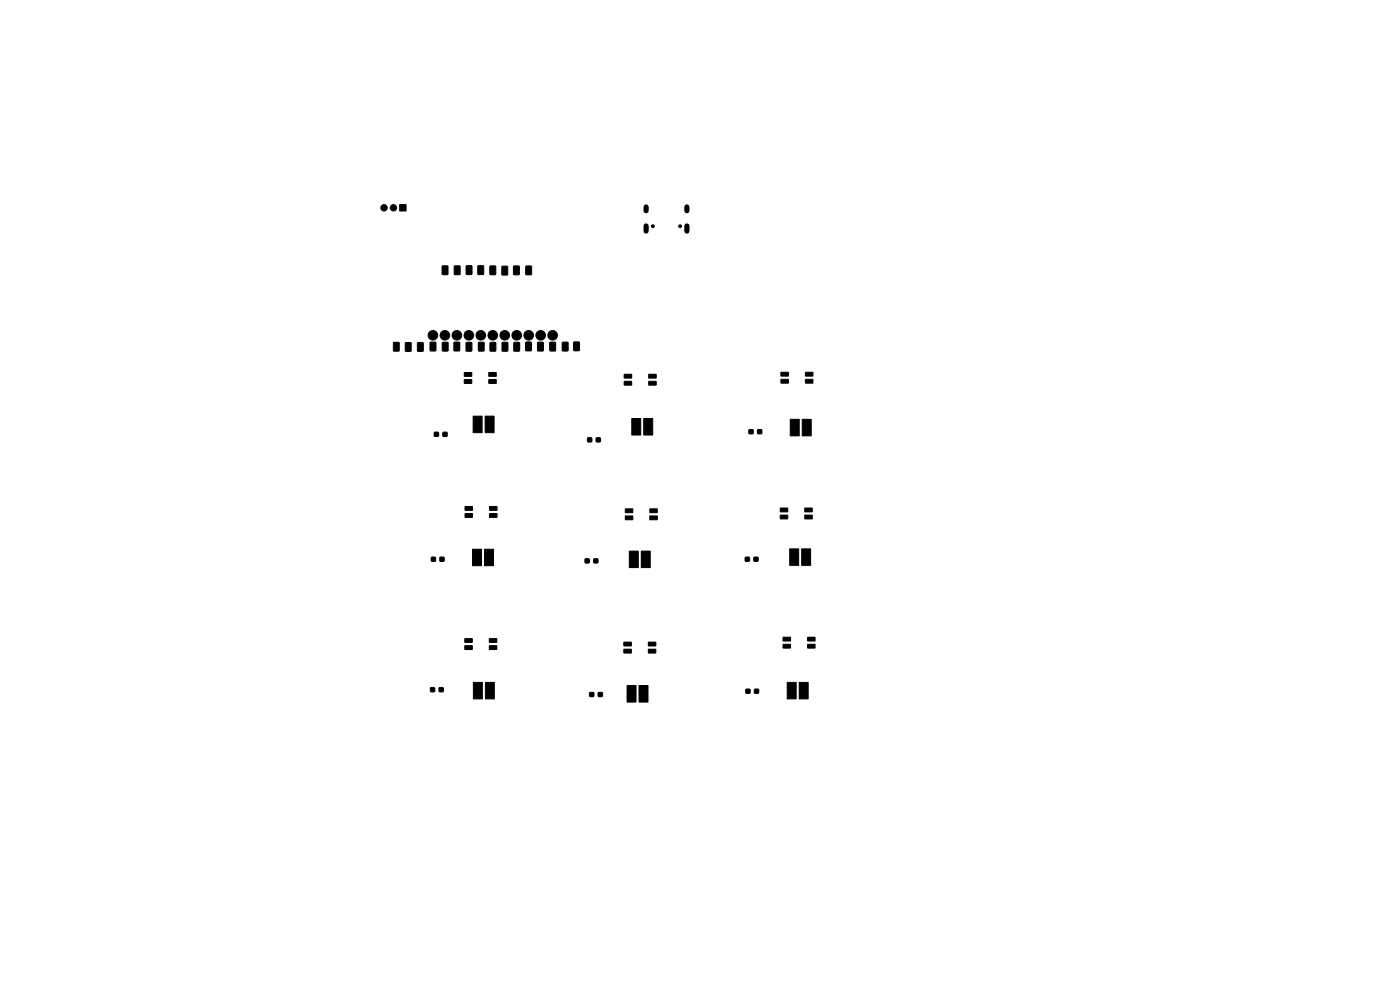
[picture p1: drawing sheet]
<svg xmlns="http://www.w3.org/2000/svg" width="297mm" height="210mm" viewBox="0 0 297 210" stroke-linecap="round" stroke-linejoin="round" font-family="sans-serif">
<g fill="#000" stroke="#000" stroke-width=".21">
<path d="M84.8 43.4h1.3v1.4h-1.3zM93.8 56.4h1.1l.1 .1 .1 1.6-.2 .2-1.1-.1zM96.4 56.4h1l.2 .1v1.6l-.1 .2-1.1-.1zM98.9 56.4l1-.1 .2 .2v1.6l-.1 .1-1.1-.1zM101.4 56.4l1-.1 .2 .2v1.6l-.1 .1-1.1-.1zM104 56.4h1l.2 .1v1.6l-.1 .2-1.2-.1zM106.5 56.5h1l.2 .1v1.6l-.1 .1-1.1-.1zM109 56.5l1-.1 .2 .1v1.6l-.1 .2-1.2-.1zM111.6 56.5l1-.1 .2 .1v1.6l-.1 .2-1.2-.1zM83.5 72.7l1-.1 .2 .1v1.6l-.1 .2-1.1-.1zM86 72.7l1-.1 .2 .2v1.6l-.1 .1-1.1-.1zM88.6 72.7l1-.1 .2 .2v1.6l-.1 .1-1.1-.1z"/>
<path d="M91.3 72.6h1l.2 .1v1.6l-.1 .1-1.2-.1zM93.9 72.6h1l.2 .1v1.6l-.1 .2-1.2-.1zM96.3 72.6h1.1l.1 .1v1.6l-.1 .1-1.1-.1zM98.9 72.7l1-.1 .2 .1v1.6l-.1 .2-1.1-.1zM98.5 79h1.5l.1 .8h-1.6zM101.5 72.6h1l.2 .1v1.6l-.1 .2-1.1-.1zM104 72.7l1-.1 .2 .1v1.6l-.1 .2-1.2-.1zM103.7 79h1.5l.1 .8h-1.6zM106.5 72.7l1.1-.1 .1 .1 .1 1.6-.2 .2-1.1-.1zM109 72.7l1.1-.1 .1 .1v1.6l-.1 .2-1.1-.1zM111.5 72.6l1.1-.1 .1 .2 .1 1.6-.2 .1-1.1-.1zM114.1 72.6h1l.2 .1v1.6l-.1 .2-1.2-.1z"/>
<path d="M116.7 72.6h1l.2 .1v1.6l-.1 .2-1.2-.1zM119.3 72.6h1l.2 .1v1.6l-.1 .2-1.1-.1zM121.7 72.6l1.1-.1 .1 .1v1.6l-.1 .2-1.1-.1zM132.4 79.4h1.6v.8h-1.5zM137.6 79.4h1.6v.8h-1.5zM165.7 79h1.5l.1 .7-1.6 .1zM170.9 79h1.5l.1 .7-1.6 .1zM92.2 91.7h.8v.8h-.8zM94 91.7h.8v.8h-.8zM98.5 80.5h1.5l.1 .8h-1.6zM100.4 88.3h1.9v3.5h-1.9zM102.9 88.3h1.9v3.5h-1.9z"/>
<path d="M103.7 80.5h1.5l.1 .8h-1.6zM124.7 92.9h.8v.8h-.8zM126.5 92.9h.8v.8h-.8zM132.4 80.9h1.6v.8h-1.5zM134 88.8h1.9v3.5h-1.9zM136.6 88.8h1.9v3.5h-1.9zM137.6 80.9h1.6v.8h-1.5zM158.9 91.2h.8v.8h-.8zM160.7 91.2h.9v.8h-.9zM165.7 80.5h1.5l.1 .7-1.6 .1zM167.6 89h2v3.5h-2zM170.2 89h1.9v3.5h-1.9z"/>
<path d="M170.9 80.5h1.5l.1 .7-1.6 .1zM91.5 118.2h.9v.8h-.9zM93.3 118.2h.9v.8h-.9zM98.7 107.5l1.5-.1v.8l-1.5 .1zM98.7 109l1.5-.1v.8l-1.5 .1zM100.2 116.5h2v3.5h-2zM102.8 116.5h1.9v3.5h-1.9zM103.9 109l1.5-.1v.8l-1.5 .1zM103.9 107.5l1.5-.1v.8l-1.5 .1zM124.1 118.6h.9v.8h-.9zM126 118.6h.8v.8h-.8zM133.5 116.9h1.9v3.5h-1.9z"/>
<path d="M132.7 108l1.5-.1v.8l-1.5 .1zM132.7 109.5l1.5-.1v.8l-1.5 .1zM136 116.9h1.9v3.5h-1.9zM137.9 109.5l1.5-.1v.8l-1.5 .1zM137.9 108l1.5-.1v.8l-1.5 .1zM158.1 118.2h.9v.8h-.9zM159.9 118.2h.9v.8h-.9zM165.5 107.8h1.6v.7l-1.5 .1zM165.5 109.3h1.6v.7l-1.5 .1zM167.5 116.4h1.9v3.5h-1.9zM170.1 116.4h1.9v3.5h-1.9zM170.7 109.3h1.6v.7l-1.5 .1z"/>
<path d="M170.7 107.8h1.6v.7l-1.5 .1zM98.6 135.5h1.5l.1 .7-1.5 .1zM98.6 137h1.5l.1 .7-1.5 .1zM103.8 137h1.5l.1 .7-1.5 .1zM103.8 135.5h1.5l.1 .7-1.5 .1zM132.4 136.2h1.5v.8h-1.5zM132.4 137.7h1.5v.8h-1.5zM137.6 137.7h1.5v.8h-1.5zM137.6 136.2h1.5v.8h-1.5zM166.1 135.2h1.6v.7l-1.5 .1zM166.1 136.7h1.6v.7l-1.5 .1zM171.3 136.7h1.6v.7l-1.5 .1z"/>
<path d="M171.3 135.2h1.6v.7l-1.5 .1zM91.3 145.9h.9v.8h-.9zM93.2 145.9h.8v.8h-.8zM100.4 144.8h1.9v3.5h-1.9zM103 144.8h1.9v3.5h-1.9zM125.1 146.9h.8v.8h-.8zM126.9 146.9h.9v.8h-.9zM133 145.4h1.9v3.5h-1.9zM135.6 145.4h1.9v3.5h-1.9zM158.2 146.2h.9v.8h-.9zM160.1 146.2h.8v.8h-.8zM167 144.8h1.9v3.5h-1.9z"/>
<path d="M169.5 144.8h1.9v3.5h-1.9z"/>
<circle cx="81.5" cy="44.1" r=".67"/>
<circle cx="83.5" cy="44.1" r=".67"/>
<circle cx="138.5" cy="48" r=".3"/>
<circle cx="144.3" cy="48" r=".3"/>
<circle cx="91.8" cy="71.1" r="1.02"/>
<circle cx="94.4" cy="71.1" r="1.02"/>
<circle cx="96.9" cy="71.1" r="1.02"/>
<circle cx="99.5" cy="71.1" r="1.02"/>
<circle cx="102" cy="71.1" r="1.02"/>
<circle cx="104.5" cy="71.1" r="1.02"/>
<circle cx="107.1" cy="71.1" r="1.02"/>
<circle cx="109.6" cy="71.1" r="1.02"/>
<circle cx="112.2" cy="71.1" r="1.02"/>
<circle cx="114.7" cy="71.1" r="1.02"/>
<circle cx="117.2" cy="71.1" r="1.02"/>
</g>
<path d="M137.1 43.9v.8M137.1 47.9v1.1M145.7 43.9v.8M145.7 47.9v1.1" fill="none" stroke="#000" stroke-width="1.1"/>
</svg>
